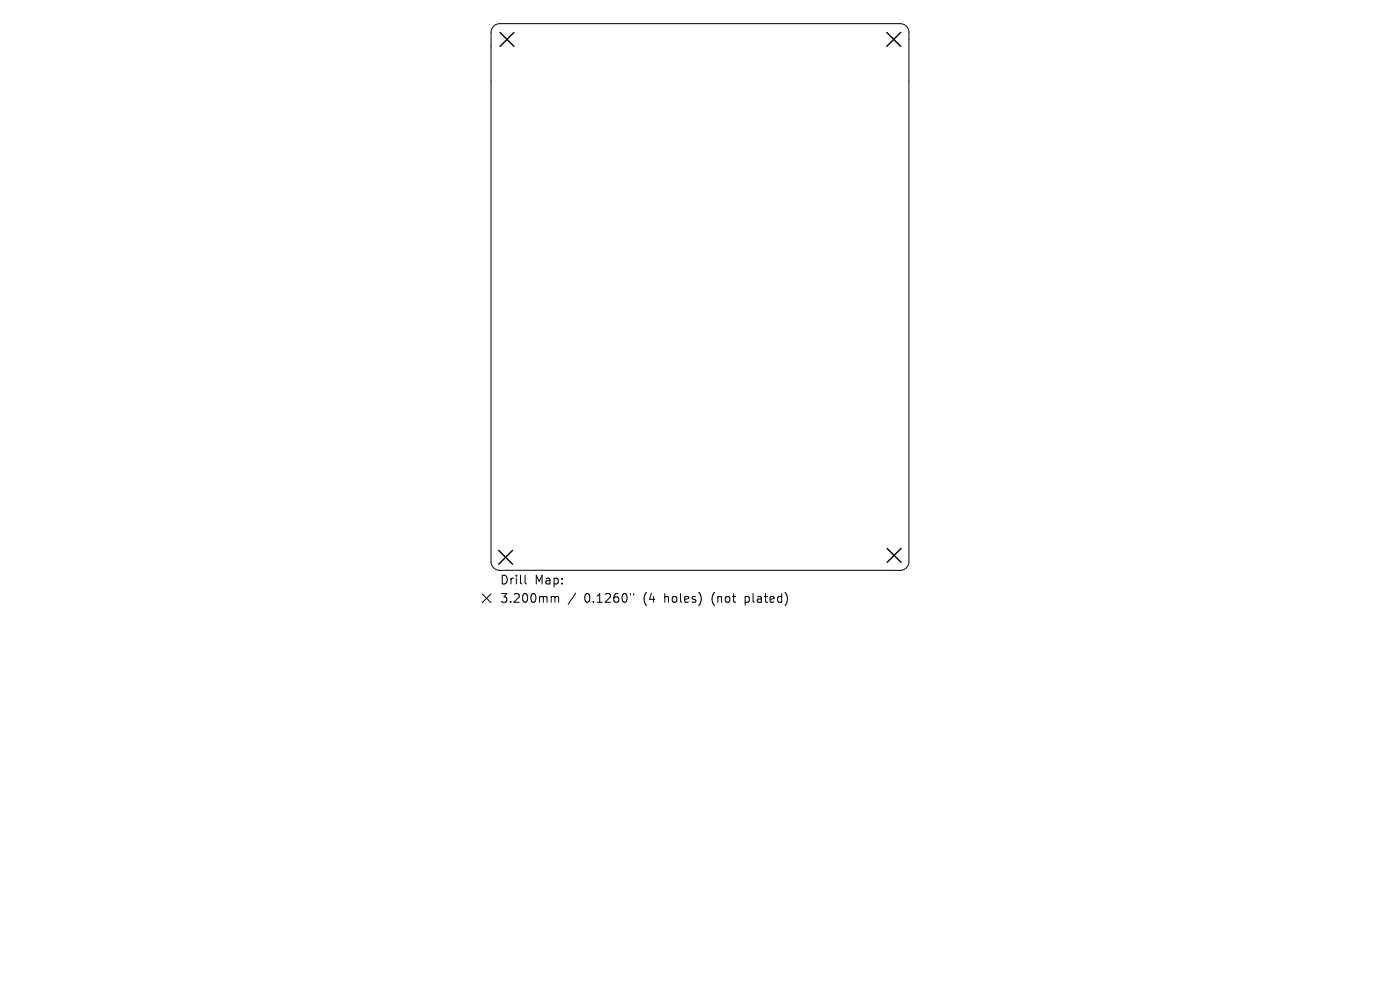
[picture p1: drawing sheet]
<svg xmlns="http://www.w3.org/2000/svg" width="297mm" height="210mm" viewBox="0 0 297 210" stroke-linecap="round" stroke-linejoin="round" font-family="sans-serif">
<defs><g id="words">
<g font-size="2.6">
<text x="106" y="124.2">Drill</text>
<text x="113.4" y="124.2">Map:</text>
<text x="106" y="128.1">3.200mm</text>
<text x="124" y="128.1">0.1260&quot;</text>
<text x="136.6" y="128.1">(4</text>
<text x="141.2" y="128.1">holes)</text>
<text x="151.4" y="128.1">(not</text>
<text x="158.6" y="128.1">plated)</text>
</g>
</g></defs>
<path d="M104.7 5.6l.7-.5 .6-.1h85a1.85 1.85 0 0 1 1.8 1.9v112.2a1.85 1.85 0 0 1-1.8 1.9h-85a1.85 1.85 0 0 1-1.8-1.9v-112.2l.2-.8zM102.3 126l1.9 1.8M104.2 126l-1.9 1.8M111.4 122v1.6l.3 .3M117.2 126.5l.4 .1 .1 .2M117.7 126.8l.3-.3 .4 .1 .1 1.2M117.7 126.8v1M122.1 125.8l-1.6 2.4M133.7 125.9v.4M134.4 125.9v.4" fill="none" stroke="#000" stroke-width=".21"/>
<path d="M106.1 6.9l2.9 2.9M109 6.9l-2.9 2.9M188.1 6.9l3 2.9M191.1 6.9l-3 2.9M105.8 116.7l2.9 3M108.7 116.7l-2.9 3M188.2 116.3l3 3M191.2 116.3l-3 3" fill="none" stroke="#000" stroke-width=".3"/>
<use href="#words"/>
</svg>
